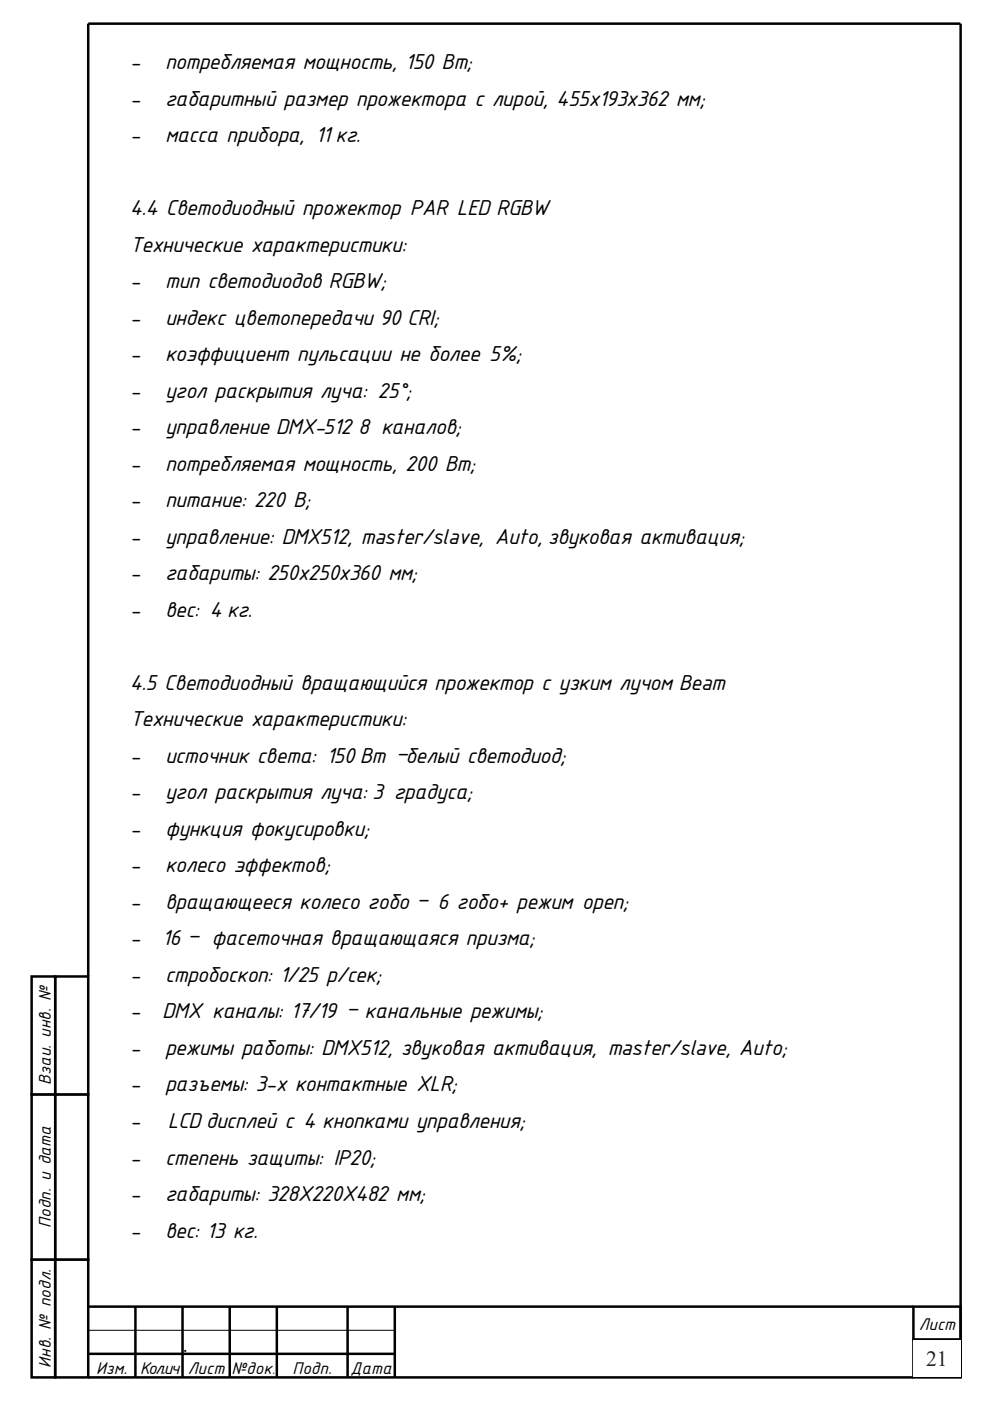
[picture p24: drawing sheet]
<svg xmlns="http://www.w3.org/2000/svg" width="210mm" height="297mm" viewBox="0 0 210 297" stroke-linecap="round" stroke-linejoin="round" font-family="sans-serif">
<defs><g id="words">
<g font-size="4.9">
<text x="27.5" y="14.7">-</text>
<text x="35" y="14.7">потребляемая мощность, 150 Вт;</text>
<text x="27.5" y="22.4">-</text>
<text x="35" y="22.4">габаритный размер прожектора с лирой, 455х193х362 мм;</text>
<text x="27.5" y="30.1">-</text>
<text x="35" y="30.1">масса прибора, 11кг.</text>
<text x="27.5" y="45.6">4.4 Светодиодный прожектор PAR LED RGBW</text>
<text x="27.5" y="53.4">Технические характеристики:</text>
<text x="27.5" y="61.1">-</text>
<text x="35" y="61.1">тип светодиодов RGBW;</text>
<text x="27.5" y="68.9">-</text>
<text x="35" y="68.9">индекс цветопередачи 90 CRI;</text>
<text x="27.5" y="76.6">-</text>
<text x="35" y="76.6">коэффициент пульсации не более 5%;</text>
<text x="27.5" y="84.3">-</text>
<text x="35" y="84.3">угол раскрытия луча: 25°;</text>
<text x="27.5" y="92.1">-</text>
<text x="35" y="92.1">управление DMX-512 8 каналов;</text>
<text x="27.5" y="99.8">-</text>
<text x="35" y="99.8">потребляемая мощность, 200 Вт;</text>
<text x="27.5" y="107.6">-</text>
<text x="35" y="107.6">питание: 220 В;</text>
<text x="27.5" y="115.3">-</text>
<text x="35" y="115.3">управление: DMX512, master/slave, Auto, звуковая активация;</text>
<text x="27.5" y="123">-</text>
<text x="35" y="123">габариты: 250х250х360 мм;</text>
<text x="27.5" y="130.8">-</text>
<text x="35" y="130.8">вес: 4 кг.</text>
<text x="27.5" y="146.3">4.5 Светодиодный вращающийся прожектор с узким лучом Beam</text>
<text x="27.5" y="154">Технические характеристики:</text>
<text x="27.5" y="161.8">-</text>
<text x="35" y="161.8">источник света: 150 Вт –белый светодиод;</text>
<text x="27.5" y="169.5">-</text>
<text x="35" y="169.5">угол раскрытия луча: 3 градуса;</text>
<text x="27.5" y="177.2">-</text>
<text x="35" y="177.2">функция фокусировки;</text>
<text x="27.5" y="185">-</text>
<text x="35" y="185">колесо эффектов;</text>
<text x="27.5" y="192.7">-</text>
<text x="35" y="192.7">вращающееся колесо гобо – 6 гобо+ режим open;</text>
<text x="27.5" y="200.4">-</text>
<text x="34.4" y="200.4">16 – фасеточная вращающаяся призма;</text>
<text x="27.5" y="208.2">-</text>
<text x="35" y="208.2">стробоскоп: 1/25 р/сек;</text>
<text x="27.5" y="215.9">-</text>
<text x="34.4" y="215.9">DMX каналы: 17/19 – канальные режимы;</text>
<text x="27.5" y="223.7">-</text>
<text x="35" y="223.7">режимы работы: DMX512, звуковая активация, master/slave, Auto;</text>
<text x="27.5" y="231.4">-</text>
<text x="35" y="231.4">разъемы: 3-х контактные XLR;</text>
<text x="27.5" y="239.2">-</text>
<text x="35.6" y="239.2">LCDдисплей с 4 кнопками управления;</text>
<text x="27.5" y="246.9">-</text>
<text x="35" y="246.9">степень защиты: IP20;</text>
<text x="27.5" y="254.7">-</text>
<text x="35" y="254.7">габариты: 328Х220Х482 мм;</text>
<text x="27.5" y="262.4">-</text>
<text x="35" y="262.4">вес: 13 кг.</text>
</g>
<text font-size="4.6" fill="#0f243e" x="196.4" y="289.6">21</text>
<text font-size="4.2" x="38.8" y="286.6">.</text>
<g font-size="3.9">
<text x="10.8" y="230" transform="rotate(-90 10.8 230)">Взаи. инв. №</text>
<text x="10.8" y="260.3" transform="rotate(-90 10.8 260.3)">Подп. и дата</text>
<text x="194.9" y="282.1">Лист</text>
<text x="10.8" y="289.9" transform="rotate(-90 10.8 289.9)">Инв. № подл.</text>
<text x="20.4" y="291.4">Изм.</text>
<text x="29.7" y="291.4">Кол.ич</text>
<text x="39.8" y="291.4">Лист</text>
<text x="49.1" y="291.4">№док</text>
<text x="62.1" y="291.4">Подп.</text>
<text x="74.3" y="291.4">Дата</text>
</g>
<text font-size="3.2" x="57.7" y="291.4">.</text>
</g></defs>
<path d="M18.7 282h10v5h-10zM18.7 287h10v5h-10zM28.7 282h10v5h-10zM28.7 287h10v5h-10zM48.7 282h10v5h-10zM48.7 287h10v5h-10zM58.7 282h15v5h-15zM58.7 287h15v5h-15zM73.7 282h10v5h-10zM73.7 287h10v5h-10z" fill="none" stroke="#000" stroke-width=".21"/>
<path d="M193.7 277h10.1v7h-10.1zM193.7 284h10.1v8h-10.1z" fill="none" stroke="#000" stroke-width=".53"/>
<path d="M11.7 267h7v25h-7z" fill="#fff"/>
<path d="M6.7 267h5v25h-5zM11.7 267h7v25h-7z" fill="none" stroke="#000" stroke-width=".53"/>
<path d="M11.7 232.1h7v34.9h-7z" fill="#fff"/>
<path d="M11.7 232h7v35h-7z" fill="none" stroke="#000" stroke-width=".53"/>
<path d="M6.7 232.1h5v34.9h-5z" fill="#fff"/>
<path d="M6.7 232h5v35h-5z" fill="none" stroke="#000" stroke-width=".53"/>
<path d="M11.7 207h7v25h-7z" fill="#fff"/>
<path d="M11.7 207h7v25h-7z" fill="none" stroke="#000" stroke-width=".53"/>
<path d="M6.7 207h5v25h-5z" fill="#fff"/>
<path d="M203.7 5h-185v202M203.8 5v287M6.7 207h5v25h-5zM18.7 277h175M28.7 277v15M38.7 277v15M48.7 277v15M58.7 277v15M73.7 277v15M83.7 277v15M18.7 287h65M18.7 292h175" fill="none" stroke="#000" stroke-width=".53"/>
<path d="M38.7 282h10v5h-10zM38.7 287h10v5h-10z" fill="none" stroke="#000" stroke-width=".21"/>
<path d="M193.7 284h10v7.8h-10z" fill="#fff"/>
<use href="#words"/>
</svg>
